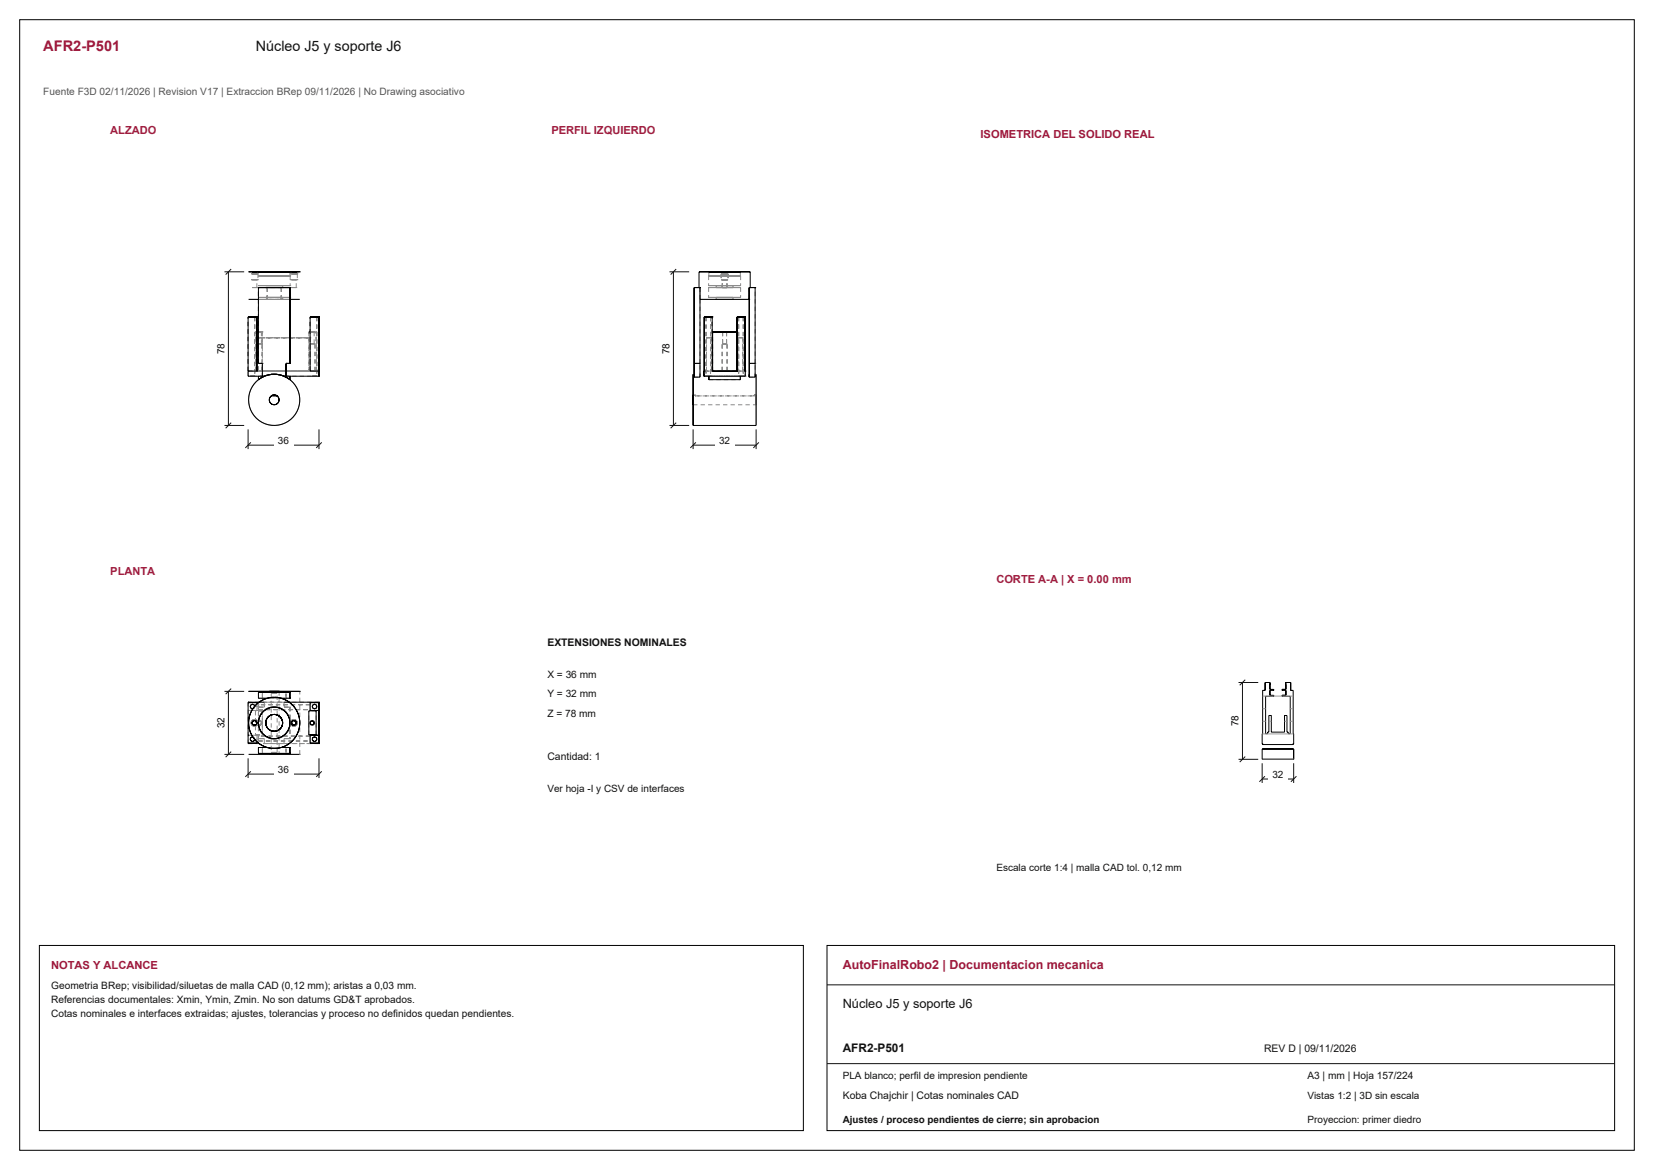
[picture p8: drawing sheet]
<svg xmlns="http://www.w3.org/2000/svg" width="420mm" height="297mm" viewBox="0 0 420 297" stroke-linecap="round" stroke-linejoin="round" font-family="sans-serif">
<defs><g id="words">
<text font-size="3.7" fill="#981b39" x="11" y="13">AFR2-P501</text>
<text font-size="3.6" fill="#111" x="65" y="13">Núcleo J5 y soporte J6</text>
<text font-size="3.2" fill="#981b39" x="214" y="246">AutoFinalRobo2 | Documentacion mecanica</text>
<text font-size="3.2" fill="#111" x="214" y="256">Núcleo J5 y soporte J6</text>
<text font-size="3" fill="#111" x="214" y="267">AFR2-P501</text>
<g font-size="2.8" fill="#a91843">
<text x="28" y="34">ALZADO</text>
<text x="140" y="34">PERFIL IZQUIERDO</text>
<text x="28" y="146">PLANTA</text>
<text x="253" y="148">CORTE A-A | X = 0.00 mm</text>
</g>
<g font-size="2.8" fill="#981b39">
<text x="249" y="35">ISOMETRICA DEL SOLIDO REAL</text>
<text x="13" y="246">NOTAS Y ALCANCE</text>
</g>
<text font-size="2.6" fill="#555" x="11" y="24">Fuente F3D 02/11/2026 | Revision V17 | Extraccion BRep 09/11/2026 | No Drawing asociativo</text>
<g font-size="2.6" fill="#111">
<text x="139" y="164">EXTENSIONES NOMINALES</text>
<text x="139" y="172">X = 36 mm</text>
<text x="139" y="177">Y = 32 mm</text>
<text x="139" y="182">Z = 78 mm</text>
<text x="139" y="193">Cantidad: 1</text>
<text x="13" y="251">Geometria BRep; visibilidad/siluetas de malla CAD (0,12 mm); aristas a 0,03 mm.</text>
<text x="13" y="254.6">Referencias documentales: Xmin, Ymin, Zmin. No son datums GD&amp;T aprobados.</text>
<text x="13" y="258.2">Cotas nominales e interfaces extraidas; ajustes, tolerancias y proceso no definidos quedan pendientes.</text>
<text x="321" y="267">REV D | 09/11/2026</text>
<text x="332" y="274">A3 | mm | Hoja 157/224</text>
<text x="214" y="279">Koba Chajchir | Cotas nominales CAD</text>
</g>
<g font-size="2.5">
<text x="57" y="89.9" transform="rotate(-90 57 89.9)">78</text>
<text x="170" y="89.9" transform="rotate(-90 170 89.9)">78</text>
<text x="57" y="184.9" transform="rotate(-90 57 184.9)">32</text>
<text x="314.5" y="184.4" transform="rotate(-90 314.5 184.4)">78</text>
</g>
<g font-size="2.5" fill="#111">
<text x="70.6" y="112.8">36</text>
<text x="182.6" y="112.8">32</text>
<text x="70.6" y="196.3">36</text>
<text x="323.1" y="197.6">32</text>
<text x="139" y="201">Ver hoja -I y CSV de interfaces</text>
<text x="253" y="221">Escala corte 1:4 | malla CAD tol. 0,12 mm</text>
<text x="214" y="274">PLA blanco; perfil de impresion pendiente</text>
<text x="332" y="279">Vistas 1:2 | 3D sin escala</text>
<text x="214" y="285">Ajustes / proceso pendientes de cierre; sin aprobacion</text>
<text x="332" y="285">Proyeccion: primer diedro</text>
</g>
</g></defs>
<g fill="none" stroke="#000" stroke-width=".25">
<path d="M5 5h410v287h-410zM63.1 69h13M63.2 76h2.4M65.2 69h.1M65.6 73h.1M65.6 73h8M65.6 73v19.3h1v3.4M73.6 69h.1M73.6 73h.1M73.6 73v19.3M73.6 76h2.5M75.2 69h.1"/>
<path d="M76.1 69h.1M63 80.4h.1M63 94.2h.1M63 80.4h2.2M63 94.2h2.2M63 80.4v15.1h4.1M65.2 94.2h.1M65.2 80.4h.1M65.2 80.4v13.8M65.4 84.2h.2M65.6 95.5v.9M65.8 96.2l-.1 .1"/>
<path d="M65.9 96.2h-.1M65.9 96.2h.1M66.1 96.1l-.2 .1M66.1 96v.1M66.3 95.9l-.1 .1M66.3 95.9h.1M66.5 95.8l-.7 .5M66.5 95.8l-.2 .1M66.6 95.8h-.1M66.7 95.7h-.1M66.8 95.6l-.1 .1M66.9 95.6h-.1"/>
<path d="M67.1 95.5l-.2 .1M67.2 95.5h-.1M67.3 95.4l-.8 .4M67.3 95.4l-.1 .1M67.5 95.4h-.2M67.5 95.4h.1M67.7 95.3l-.2 .1M67.8 95.3h-.1M67.9 95.2l-.1 .1M68.1 95.2h-.2M68.1 95.2l-.8 .2M68.2 95.2h-.1"/>
<path d="M68.3 95.1l-.1 .1M68.7 95.1h-.4M68.8 95.1h-.1M69 95l-.9 .2M69 95l-.2 .1M69.2 95h-.2M69.3 95h-.1M69.8 95h-.8M69.8 95l.9 .1M69.9 95h-.6M69.9 95l.8 .1M70.7 95.1h.1"/>
<path d="M70.7 95.1l.9 .2M70.8 95.1h.1M70.8 95.1l.4 .1M71.2 95.2h.1M71.3 95.2l.2 .1M71.5 95.3h.1M71.6 95.3l.8 .3M71.6 95.3h.1M71.6 95.3l.3 .1M71.9 95.4h.1M72 95.4l.1 .1M72.1 95.5h.1"/>
<path d="M72.1 95.5h8.9M72.2 95.5l.1 .1M72.3 95.6h.1M72.4 95.6a6.5 6.5 0 0 1 2.6 9.6 6.5 6.5 0 0 1-9.9 1 6.5 6.5 0 0 1 .7-9.9M72.4 95.6l.1 .1M72.5 95.7h.1M72.7 95.8h.1M72.8 95.8l.1 .1M72.9 95.9h.1M72.9 95.9l.2 .1M73.1 96h.1M73.2 96v.1"/>
<path d="M73.2 96.1h.1M73.3 96.1h.1M73.3 96.1l.1 .1M73.4 96.2h.1M73.5 96.2v.1M73.5 96.3h.1M73.6 96.4h.1M73.6 92.3h.1M73.6 95.5v.9M73.6 92.3h-1l-.1 3.4M78.4 84.2h.1M78.7 80.4h.1"/>
<path d="M78.7 80.4h2.3M78.7 80.4v13.8h2.3M81 80.4h.1M81 94.2h.1M81 95.5h.1M81 80.4v15.1M68.9 100.5l.6-.2 .9 .2z"/>
<circle cx="69.6" cy="101.5" r="1.25"/>
</g>
<g fill="none" stroke="#8c8c8c" stroke-width=".25" stroke-dasharray="1.1 .8" stroke-linecap="butt">
<path d="M63.1 76h.1M63.2 76h-.1M63.3 76h-.1M63.6 76h-.3M63.8 69.5h.2M63.8 71h.2M64 76h-.4M64 69.5h.2M64 69.5h-.2M64 71h.2M64 71h-.2M64 73h.1"/>
<path d="M64 69.5h.1M64 71h.1M64.1 73h.1M64.1 73h-.1M64.1 69.5h.1M64.1 69.5h-.1M64.1 71h.1M64.1 71h-.1M64.2 73h.2M64.2 73h-.1M64.2 69.5h.2M64.2 69.5h-.1"/>
<path d="M64.2 71h.2M64.2 71h-.1M64.2 69.5h.3M64.2 69.5h-.2M64.2 71h.3M64.2 71h-.2M64.4 76h-.4M64.4 73h.3M64.4 73h-.2M64.4 69.5h.3M64.4 69.5h-.2M64.4 71h.3"/>
<path d="M64.4 71h-.2M64.5 69.5h.4M64.5 69.5h-.3M64.5 71h.4M64.5 71h-.3M64.7 73h.2M64.7 73h-.3M64.7 69.5h.2M64.7 69.5h-.3M64.7 71h.2M64.7 71h-.3M64.9 69.5h.3"/>
<path d="M64.9 69.5h-.4M64.9 71h.3M64.9 71h-.4M64.9 73h.2M64.9 73h-.2M64.9 69.5h.2M64.9 69.5h-.2M64.9 71h.2M64.9 71h-.2M65 76h-.6M65.1 73h.1M65.1 73h-.2"/>
<path d="M65.1 69.5h.1M65.1 69.5h-.2M65.1 71h.1M65.1 71h-.2M65.2 69.5h.2M65.2 69.5h-.3M65.2 71h.2M65.2 71h-.3M65.2 73h-.1M65.2 69.5h-.1M65.2 71h-.1M65.2 69.5v-.5"/>
<path d="M65.2 73v-2M65.4 69.5h.1M65.4 69.5h-.2M65.4 71h.1M65.4 71h-.2M65.5 69.5h-.1M65.5 71h-.1M65.5 69.5v1.5M65.6 76h-.6M65.6 76h.7M65.6 73h.2M65.6 75.5h.2"/>
<path d="M65.6 70h.2M65.6 72.5h.2M65.6 70h.1M65.6 73h2.2M65.7 70h.2M65.7 70h-.1M65.8 73h.3M65.8 73h-.2M65.8 75.5h.3M65.8 75.5h-.2M65.8 70h.3M65.8 70h-.2"/>
<path d="M65.8 72.5h.3M65.8 72.5h-.2M65.9 70h.2M65.9 70h-.2M66.1 73h.4M66.1 73h-.3M66.1 75.5h.4M66.1 75.5h-.3M66.1 70h.4M66.1 70h-.3M66.1 72.5h.4M66.1 72.5h-.3"/>
<path d="M66.1 70h-.2M66.3 76h-.7M66.3 76h.7M66.5 73h.4M66.5 73h-.4M66.5 75.5h.4M66.5 75.5h-.4M66.5 70h.4M66.5 70h-.4M66.5 72.5h.4M66.5 72.5h-.4M66.5 70h.5"/>
<path d="M66.9 73h.6M66.9 73h-.4M66.9 75.5h.6M66.9 75.5h-.4M66.9 70h.6M66.9 70h-.4M66.9 72.5h.6M66.9 72.5h-.4M67 70h.5M67 70h-.5M67 76h-.7M67 76h.8"/>
<path d="M67.5 73h.6M67.5 73h-.6M67.5 75.5h.6M67.5 75.5h-.6M67.5 70h.6M67.5 70h-.6M67.5 72.5h.6M67.5 72.5h-.6M67.5 70h-.5M67.5 72.5h.2M67.5 73h.2M67.5 75.5h.2"/>
<path d="M67.5 76h.2M67.7 72.5h.3M67.7 72.5h-.2M67.7 73h.3M67.7 73h-.2M67.7 75.5h.3M67.7 75.5h-.2M67.7 76h.3M67.7 76h-.2M67.8 76h3.6M67.8 76h-.8M67.8 73v3"/>
<path d="M67.8 76v-3M68 72.5h.3M68 72.5h-.3M68 73h.3M68 73h-.3M68 75.5h.3M68 75.5h-.3M68 76h.3M68 76h-.3M68.1 73h.7M68.1 73h-.6M68.1 75.5h.7"/>
<path d="M68.1 75.5h-.6M68.1 70h.7M68.1 70h-.6M68.1 72.5h.7M68.1 72.5h-.6M68.3 72.5h.5M68.3 72.5h-.3M68.3 73h.5M68.3 73h-.3M68.3 75.5h.5M68.3 75.5h-.3M68.3 76h.5"/>
<path d="M68.3 76h-.3M68.5 73h-.7M68.8 73h.7M68.8 73h-.7M68.8 75.5h.7M68.8 75.5h-.7M68.8 70h.7M68.8 70h-.7M68.8 72.5h.7M68.8 72.5h-.7M68.8 72.5h.5M68.8 72.5h-.5"/>
<path d="M68.8 73h.5M68.8 73h-.5M68.8 75.5h.5M68.8 75.5h-.5M68.8 76h.5M68.8 76h-.5M69.3 72.5h.5M69.3 72.5h-.5M69.3 73h.5M69.3 73h-.5M69.3 75.5h.5M69.3 75.5h-.5"/>
<path d="M69.3 76h.5M69.3 76h-.5M69.3 73h-.8M69.5 73h.6M69.5 73h-.7M69.5 75.5h.6M69.5 75.5h-.7M69.5 70h.6M69.5 70h-.7M69.5 72.5h.6M69.5 72.5h-.7M69.8 72.5h.4"/>
<path d="M69.8 72.5h-.5M69.8 73h.4M69.8 73h-.5M69.8 75.5h.4M69.8 75.5h-.5M69.8 76h.4M69.8 76h-.5M70 73h-.7M70.1 70h.7M70.1 70h-.6M70.1 73h.7M70.1 73h-.6"/>
<path d="M70.1 75.5h.7M70.1 75.5h-.6M70.1 72.5h.7M70.1 72.5h-.6M70.2 72.5h.5M70.2 72.5h-.4M70.2 73h.5M70.2 73h-.4M70.2 75.5h.5M70.2 75.5h-.4M70.2 76h.5M70.2 76h-.4"/>
<path d="M70.7 72.5h.4M70.7 72.5h-.5M70.7 73h.4M70.7 73h-.5M70.7 75.5h.4M70.7 75.5h-.5M70.7 76h.4M70.7 76h-.5M70.7 73h-.7M70.8 70h.6M70.8 70h-.7M70.8 73h.7"/>
<path d="M70.8 73h-.7M70.8 75.5h.7M70.8 75.5h-.7M70.8 70h.7M70.8 72.5h.7M70.8 72.5h-.7M71.1 72.5h.3M71.1 72.5h-.4M71.1 73h.3M71.1 73h-.4M71.1 75.5h.3M71.1 75.5h-.4"/>
<path d="M71.1 76h.3M71.1 76h-.4M71.4 76h-3.6M71.4 76h.8M71.4 76v-3M71.4 73h2.2M71.4 73v3M71.4 73h-.7M71.4 72.5h.2M71.4 72.5h-.3M71.4 73h.2M71.4 73h-.3"/>
<path d="M71.4 75.5h.2M71.4 75.5h-.3M71.4 76h.2M71.4 76h-.3M71.4 70h.6M71.4 70h-.6M71.5 73h.5M71.5 73h-.7M71.5 75.5h.5M71.5 75.5h-.7M71.5 70h.5M71.5 70h-.7"/>
<path d="M71.5 72.5h.5M71.5 72.5h-.7M71.6 72.5h.2M71.6 72.5h-.2M71.6 73h.2M71.6 73h-.2M71.6 75.5h.2M71.6 75.5h-.2M71.6 76h.2M71.6 76h-.2M71.8 72.5h-.2M71.8 73h-.2"/>
<path d="M71.8 75.5h-.2M71.8 76h-.2M71.8 75.5v.5M71.8 72.5v.5M72 70h.5M72 70h-.6M72 73h.6M72 73h-.5M72 75.5h.6M72 75.5h-.5M72 70h.6M72 70h-.5"/>
<path d="M72 72.5h.6M72 72.5h-.5M72.2 76h.7M72.2 76h-.8M72.5 70h.4M72.5 70h-.5M72.6 73h.4M72.6 73h-.6M72.6 75.5h.4M72.6 75.5h-.6M72.6 70h.4M72.6 70h-.6"/>
<path d="M72.6 72.5h.4M72.6 72.5h-.6M72.9 70h.4M72.9 70h-.4M72.9 76h.7M72.9 76h-.7M73 73h.3M73 73h-.4M73 75.5h.3M73 75.5h-.4M73 70h.3M73 70h-.4"/>
<path d="M73 72.5h.3M73 72.5h-.4M73.3 70h.2M73.3 70h-.4M73.3 73h.3M73.3 73h-.3M73.3 75.5h.3M73.3 75.5h-.3M73.3 70h.3M73.3 70h-.3M73.3 72.5h.3M73.3 72.5h-.3"/>
<path d="M73.5 70h.1M73.5 70h-.2M73.6 73h.1M73.6 73h-.3M73.6 75.5h.1M73.6 75.5h-.3M73.6 70h.1M73.6 70h-.3M73.6 72.5h.1M73.6 72.5h-.3M73.6 70h-.1M73.6 73h-8"/>
<path d="M73.6 69v1M73.6 76h-.7M73.7 73h-.1M73.7 75.5h-.1M73.7 70h-.1M73.7 72.5h-.1M73.7 70v2.5M73.7 73v2.5M73.7 69.5h.1M73.7 71h.1M73.8 69.5h.2M73.8 69.5h-.1"/>
<path d="M73.8 71h.2M73.8 71h-.1M74 69.5h.2M74 69.5h-.2M74 71h.2M74 71h-.2M74 73h.1M74 69.5h.1M74 71h.1M74.1 73h.1M74.1 73h-.1M74.1 69.5h.1"/>
<path d="M74.1 69.5h-.1M74.1 71h.1M74.1 71h-.1M74.2 73h.2M74.2 73h-.1M74.2 69.5h.2M74.2 69.5h-.1M74.2 71h.2M74.2 71h-.1M74.2 69.5h.3M74.2 69.5h-.2M74.2 71h.3"/>
<path d="M74.2 71h-.2M74.3 76h-.7M74.4 73h.3M74.4 73h-.2M74.4 69.5h.3M74.4 69.5h-.2M74.4 71h.3M74.4 71h-.2M74.5 69.5h.4M74.5 69.5h-.3M74.5 71h.4M74.5 71h-.3"/>
<path d="M74.7 73h.2M74.7 73h-.3M74.7 69.5h.2M74.7 69.5h-.3M74.7 71h.2M74.7 71h-.3M74.8 76h-.5M74.9 69.5h.3M74.9 69.5h-.4M74.9 71h.3M74.9 71h-.4M74.9 73h.2"/>
<path d="M74.9 73h-.2M74.9 69.5h.2M74.9 69.5h-.2M74.9 71h.2M74.9 71h-.2M75.1 73h.1M75.1 73h-.2M75.1 69.5h.1M75.1 69.5h-.2M75.1 71h.1M75.1 71h-.2M75.2 69.5h.2"/>
<path d="M75.2 69.5h-.3M75.2 71h.2M75.2 71h-.3M75.2 73h-.1M75.2 69.5h-.1M75.2 71h-.1M75.2 69.5v-.5M75.2 73v-2M75.3 76h-.5M75.4 69.5h.1M75.4 69.5h-.2M75.4 71h.1"/>
<path d="M75.4 71h-.2M75.5 69.5h-.1M75.5 71h-.1M75.5 69.5v1.5M75.6 76h-.3M75.9 76h-.3M76.1 76h-.2M63 94.2h2.2M63 94.2v-13.8M63 94.2h18M63 95.5v-1.3M63.4 99.8l.2-.8"/>
<path d="M63.5 95.5h.1M63.6 95.5h.2M63.6 95.5h-.1M63.6 99l.4-.8M63.8 95.5h.2M63.8 95.5h-.2M64 95.5h.3M64 95.5h-.2M64 98.2l.5-.7M64.3 95.5h.2M64.3 95.5h-.3M64.5 95.5h.1"/>
<path d="M64.5 95.5h-.2M64.5 97.5l.6-.7M64.6 95.5h.1M64.6 95.5h-.1M64.7 95.5h-.1M64.7 80.4v15.1M64.9 94.2h1.7M64.9 84.2h1.7M64.9 94.2v-10M65.1 96.8l.7-.5M65.2 94.2v-13.8M65.2 94.2h-2.2"/>
<path d="M65.2 94.2h.1M65.2 87.3h.1M65.3 94.2h.2M65.3 94.2h-.1M65.3 87.3h.2M65.3 87.3h-.1M65.4 87.3h.2M65.5 94.2h.2M65.5 94.2h-.2M65.5 87.3h.2M65.5 87.3h-.2M65.6 84.2h.2"/>
<path d="M65.6 87.3h.2M65.6 87.3h-.2M65.6 85.7h13.1M65.6 94.2v-8.5M65.6 95.5h1.5M65.6 94.2h13.1M65.6 96.4l.7-.5M65.6 92.3v-19.3M65.6 92.3h1M65.6 96.4v-.9M65.7 94.2h.2M65.7 94.2h-.2"/>
<path d="M65.7 87.3h.2M65.7 87.3h-.2M65.7 96.3l.1-.1M65.8 96.3l.7-.5M65.8 96.2h.1M65.8 84.2h.3M65.8 84.2h-.2M65.8 87.3h.3M65.8 87.3h-.2M65.9 96.2l.1-.1M65.9 94.2h.3M65.9 94.2h-.2"/>
<path d="M65.9 87.3h.3M65.9 87.3h-.2M66 96.1h.1M66.1 84.2h.1M66.1 84.2h-.3M66.1 87.3h.1M66.1 87.3h-.3M66.1 96h.1M66.1 96v.1M66.2 96l.1-.1M66.2 94.2h.2M66.2 94.2h-.3"/>
<path d="M66.2 87.3h.2M66.2 87.3h-.3M66.2 84.2h.2M66.2 84.2h-.1M66.2 87.3h-.1M66.3 95.9l-.7 .5M66.3 95.9l.8-.4M66.4 84.2h-.2M66.4 87.3h-.2M66.4 84.2v3.1M66.4 95.9v-.1M66.4 95.9h-.1"/>
<path d="M66.4 94.2h.1M66.4 94.2h-.2M66.4 87.3h.1M66.5 95.8h-.1M66.5 94.2h-.1M66.5 87.3h-.1M66.5 94.2v-6.9M66.5 95.8l.8-.4M66.6 95.8h-.1M66.6 94.2h-1.7M66.6 94.2v-10M66.6 84.2v10"/>
<path d="M66.6 84.2h-1.7M66.6 95.7l.7-.3M66.6 95.7v-3.4M66.6 92.3h-1M66.7 95.7h-.1M66.8 95.7v-.1M66.8 95.7h-.1M66.8 95.6h.1M66.9 95.6h-.1M66.9 95.6l.1-.1M67 95.6v-.1M67 95.6h-.1"/>
<path d="M67.1 95.5h-.1M67.1 95.5h-4.1M67.1 95.5h-1.5M67.1 95.5l.8-.3M67.1 95.5l-.8 .4M67.1 95.5h.1M67.2 95.5h-.1M67.2 95.5l.1-.1M67.3 95.4l.8-.2M67.3 95.4l-.1 .1M67.3 95.4l-.7 .3M67.3 95.4h.1"/>
<path d="M67.4 95.4h.1M67.4 95.4h-.1M67.5 95.4h-.1M67.5 95.4v-.1M67.5 95.4l.1-.1M67.6 95.3h-.1M67.6 95.3h.1M67.7 95.3h-.1M67.7 95.3h.1M67.8 95.3l.1-.1M67.9 95.2h.1M67.9 95.2l.9-.1"/>
<path d="M67.9 95.2l-.8 .3M68 95.2h.1M68.1 95.2h-.1M68.1 95.2l.7-.2M68.1 95.2l-.8 .2M68.1 95.2h.1M68.1 95.2l.9-.2M68.2 95.2h-.1M68.2 95.2l.1-.1M68.3 95.1l-.1 .1M68.3 95.1h.1M68.4 95.1h-.1"/>
<path d="M68.4 95.1h.1M68.5 95.1h.1M68.5 95.1h-.1M68.6 95.1h-.1M68.6 95.1h.1M68.7 95.1h-.1M68.7 95.1h.1M68.8 95.1l.8-.1M68.8 95.1l-.9 .1M68.8 95.1h-.1M68.8 95.1v-.1M68.8 95h.1"/>
<path d="M68.8 95v.1M68.8 95h.8M68.8 95l-.7 .2M68.9 95h-.1M68.9 95h.1M69 95h.8M69 95h.1M69.1 95h-.1M69.1 95h.1M69.2 95h-.1M69.2 95h.1M69.3 95h-.1"/>
<path d="M69.3 95h.1M69.4 95h.1M69.4 95h-.1M69.5 95h-.1M69.5 95h.1M69.6 95h-.1M69.6 95l.9 .1M69.6 95l-.8 .1M69.6 95h.8M69.6 95h-.8M69.6 95h.1M69.7 95h-.1"/>
<path d="M69.7 95h.1M69.8 95h-.1M69.8 95l.9 .1M69.9 95h-.1M69.9 95h.1M70 95h-.1M70 95h.1M70.1 95h-.1M70.1 95h.1M70.2 95h-.1M70.2 95h.1M70.3 95h.1"/>
<path d="M70.3 95h-.1M70.4 95h-.1M70.4 95l.8 .2M70.4 95h-.8M70.4 95l.1 .1M70.5 95.1l-.1-.1M70.5 95.1l.8 .1M70.5 95.1l-.9-.1M70.5 95.1h.1M70.6 95.1h-.1M70.6 95.1h.1M70.7 95.1h-.1"/>
<path d="M70.7 95.1l.9 .2M70.8 95.1h-.1M70.9 95.1h-.1M70.9 95.1h.1M71 95.1v.1M71 95.1h-.1M71 95.2v-.1M71 95.2h.1M71.1 95.2h-.1M71.1 95.2h.1M71.2 95.2l.7 .2M71.2 95.2l-.8-.2"/>
<path d="M71.2 95.2h.1M71.2 95.2h-.1M71.3 95.2h-.1M71.3 95.2h.1M71.3 95.2l.8 .3M71.3 95.2l-.8-.1M71.4 95.2h-.1M71.4 95.3h.1M71.4 95.3v-.1M71.5 95.3l-.1-.1M71.5 95.3h.1M71.6 95.3l.8 .3"/>
<path d="M71.6 95.3h-.1M71.6 95.3h.1M71.7 95.3h-.1M71.7 95.4h.1M71.7 95.4v-.1M71.8 95.4l-.1-.1M71.8 95.4h.1M71.9 95.4h-.1M71.9 95.4l.7 .3M71.9 95.4l-.7-.2M72 95.4v.1M72 95.4h-.1"/>
<path d="M72 95.5l-.1-.1M72.1 95.5h-.1M72.1 95.5h1.5M72.1 95.5l-.8-.3M72.1 95.5l.8 .4M72.2 95.5h-.1M72.3 95.6l-.1-.1M72.4 95.6l.7 .4M72.4 95.6h-.1M72.5 95.7l-.1-.1M72.5 95.7h.1M72.6 95.7h-.1"/>
<path d="M72.6 95.7l-.7-.3M72.6 95.7v-3.4M72.6 92.3h1M72.8 95.8h-.1M72.9 95.9l-.1-.1M72.9 95.9l.7 .5M72.9 95.9l-.8-.4M73 95.9h-.1M73.1 96l-.1-.1M73.1 96l.7 .5M73.2 96v.1M73.2 96h-.1"/>
<path d="M73.3 96.1h-.1M73.4 96.2l-.1-.1M73.4 96.2h.1M73.5 96.3v-.1M73.6 95.5h-1.5M73.6 96.4l-.7-.5M73.6 92.3h-1M73.8 96.5l.6 .6M74.4 97.1l.6 .7M75 97.8l.4 .8M75.4 98.6l.4 .8M75.8 99.4l.2 .8"/>
<path d="M78.4 94.2h1.9M78.4 94.2v-10M78.4 84.2v10M78.4 84.2h1.9M78.7 94.2h.2M78.7 87.3h.2M78.7 94.2v-13.8M78.7 94.2h2.3M78.7 85.7v8.5M78.7 94.2v-8.5M78.7 85.7h-13.1M78.7 94.2h-13.1"/>
<path d="M78.8 84.2h.2M78.8 87.3h.2M78.9 94.2h.2M78.9 94.2h-.2M78.9 87.3h.2M78.9 87.3h-.2M79 84.2h.2M79 84.2h-.2M79 87.3h.2M79 87.3h-.2M79.1 94.2h.2M79.1 94.2h-.2"/>
<path d="M79.1 87.3h.2M79.1 87.3h-.2M79.2 84.2h.3M79.2 84.2h-.2M79.2 87.3h.3M79.2 87.3h-.2M79.3 95.5h.1M79.3 94.2h.3M79.3 94.2h-.2M79.3 87.3h.3M79.3 87.3h-.2M79.4 95.5h.1"/>
<path d="M79.4 95.5h-.1M79.5 84.2h.1M79.5 84.2h-.3M79.5 87.3h.1M79.5 87.3h-.3M79.5 95.5h.2M79.5 95.5h-.1M79.6 94.2h.2M79.6 94.2h-.3M79.6 87.3h.2M79.6 87.3h-.3M79.6 84.2h.2"/>
<path d="M79.6 84.2h-.1M79.6 87.3h-.1M79.7 95.5h.3M79.7 95.5h-.2M79.8 84.2h-.2M79.8 87.3h-.2M79.8 84.2v3.1M79.8 94.2h.1M79.8 94.2h-.2M79.8 87.3h.1M79.9 94.2h-.1M79.9 87.3h-.1"/>
<path d="M79.9 94.2v-6.9M80 95.5h.2M80 95.5h-.3M80.2 95.5h.2M80.2 95.5h-.2M80.3 94.2h-1.9M80.3 94.2v-10M80.3 84.2h-1.9M80.4 95.5h-.2M80.4 80.4v15.1M81 94.2h-2.3M81 94.2h-18"/>
<path d="M81 95.5h-8.9M63.1 101.5l.1-.9M63.2 100.6l.2-.8M63.2 102.4l-.1-.9M63.4 103.2l-.2-.8M63.6 104l-.2-.8M64 104.8l-.4-.8M64.5 105.5l-.5-.7M65.1 106.2l-.6-.7M65.8 106.7l-.7-.5M66.5 107.2l-.7-.5M67.3 107.6l-.8-.4"/>
<path d="M68.1 107.8l-.8-.2M68.9 100.5l.1-.1M69 108l-.9-.2M69 100.4h.1M69.1 100.4v-.1M69.1 100.3h.1M69.2 100.3l-.3 .2M69.2 100.3l-.4 .2M69.2 100.3h.1M69.3 100.3h.1M69.4 100.3h.1M69.5 100.3h-.3"/>
<path d="M69.5 100.3h.1M69.7 100.3h-.1M69.8 100.3h-.1M69.8 100.3h-.3M69.8 108h-.8M69.9 100.3h-.1M69.9 100.3h-.4M70 100.3h-.1M70.1 100.3h-.1M70.1 100.3h-.3M70.1 100.4v-.1M70.2 100.4h-.1"/>
<path d="M70.2 100.4h.1M70.3 100.4l-.4-.1M70.3 100.5v-.1M70.4 100.5h-.1M70.4 100.5h-1.5M70.4 100.5l-.3-.2M70.7 107.9l-.9 .1M71.6 107.7l-.9 .2M72.4 107.4l-.8 .3M73.1 107l-.7 .4M73.8 106.5l-.7 .5M74.4 105.9l-.6 .6"/>
<path d="M75 105.2l-.6 .7M75.4 104.4l-.4 .8M75.8 103.6l-.4 .8M76 100.2l.1 .9M76 102.8l-.2 .8M76.1 101.1v.8M76.1 101.9l-.1 .9"/>
</g>
<path d="M63 109v5M63 113h18M63.7 112.3l-1.4 1.4M81 109v5M81.7 112.3l-1.4 1.4" fill="none" stroke="#111" stroke-width=".25"/>
<path d="M69.6 110.9h4.8v3h-4.8z" fill-rule="evenodd" fill="#fff"/>
<path d="M57 69h5M58 69v39M58.7 68.3l-1.4 1.4M57 108h5M58.7 107.3l-1.4 1.4" fill="none" stroke="#111" stroke-width=".25"/>
<path d="M54.2 86.4h3.2v4.2h-3.2z" fill-rule="evenodd" fill="#fff"/>
<g fill="none" stroke="#8c8c8c" stroke-width=".25" stroke-dasharray="1.1 .8" stroke-linecap="butt">
<path d="M177.6 73h-.1M177.8 76v-3M177.8 73v3M177.8 73h-.2M178 76h-.2M178.4 76h-.4M178.9 76h-.5M179.4 76h-.5M179.9 70v2.5M179.9 73v2.5M179.9 73h.1M179.9 75.5h.1"/>
<path d="M179.9 70h.1M179.9 72.5h.1M180 73h.1M180 75.5h-.1M180 70h-.1M180 72.5h-.1M180 69v1M180 70h.1M180 73h-.1M180 75.5h.2M180 70h.2M180 72.5h.2"/>
<path d="M180.1 76h-.7M180.1 70h.2M180.1 73h.3M180.1 75.5h-.1M180.1 70h-.1M180.1 72.5h-.1M180.2 70h-.2M180.2 73h-.2M180.2 75.5h.3M180.2 70h.3M180.2 72.5h.3M180.3 70h.3"/>
<path d="M180.4 73h.3M180.4 75.5h-.3M180.4 70h-.3M180.4 72.5h-.3M180.4 70h-.2M180.5 73h-.3M180.5 75.5h.5M180.5 70h.5M180.5 72.5h.5M180.6 70h.4M180.7 73h.5M180.7 75.5h-.3"/>
<path d="M180.7 70h-.3M180.7 72.5h-.3M180.8 70h-.4M180.8 76h-.7M181 73h-.5M181 75.5h.4M181 70h.4M181 72.5h.4M181 70h.5M181.2 73h.5M181.2 75.5h-.5M181.2 70h-.5"/>
<path d="M181.2 72.5h-.5M181.2 70h-.4M181.4 73h-.4M181.4 75.5h.6M181.4 70h.6M181.4 72.5h.6M181.5 70h.5M181.5 76h-.7M181.7 73h.6M181.7 75.5h-.5M181.7 70h-.5M181.7 72.5h-.5"/>
<path d="M181.8 70h-.6M181.8 75.5v.5M181.8 72.5v.5M181.9 73h.1M181.9 75.5h.1M181.9 72.5h.2M181.9 76h.2M182 73h-.6M182 75.5h.6M182 70h.6M182 72.5h.6M182 72.5h-.1"/>
<path d="M182 73h.3M182 75.5h.3M182 76h-.1M182 70h.7M182.1 72.5h.3M182.1 73h-.2M182.1 75.5h-.2M182.1 76h.3M182.3 72.5h-.3M182.3 73h.3M182.3 75.5h.3M182.3 76h-.3"/>
<path d="M182.3 73h.7M182.3 75.5h-.6M182.3 70h-.6M182.3 72.5h-.6M182.3 76h-.8M182.4 70h-.6M182.4 72.5h.4M182.4 73h-.3M182.4 75.5h-.3M182.4 76h.4M182.6 72.5h-.3M182.6 73h.4"/>
<path d="M182.6 75.5h.4M182.6 76h-.3M182.6 73h-.6M182.6 75.5h.7M182.6 70h.7M182.6 72.5h.7M182.7 70h.6M182.8 72.5h.5M182.8 73h-.4M182.8 75.5h-.4M182.8 76h.5M183 73h.7"/>
<path d="M183 75.5h-.7M183 70h-.7M183 72.5h-.7M183 70h-.6M183 72.5h-.4M183 73h.5M183 75.5h.5M183 76h-.4M183.1 69.5v1.5M183.1 69.5h.1M183.1 71h.1M183.2 69.5h-.1"/>
<path d="M183.2 71h-.1M183.2 76h-.9M183.2 69.5h.2M183.2 71h.2M183.3 72.5h.5M183.3 73h-.5M183.3 75.5h-.5M183.3 76h.5M183.3 69.5h-.1M183.3 71h-.1M183.3 73h-.7M183.3 75.5h.7"/>
<path d="M183.3 70h.7M183.3 72.5h.7M183.4 69.5v-.5M183.4 73v-2M183.4 69.5h.1M183.4 69.5h.3M183.4 71h.3M183.4 73h.2M183.4 71h.2M183.5 73h-.1M183.5 69.5h.1M183.5 71h-.1"/>
<path d="M183.5 72.5h-.5M183.5 73h.5M183.5 75.5h.5M183.5 76h-.5M183.5 69.5h-.2M183.5 71h-.2M183.6 73h.2M183.6 69.5h-.2M183.6 71h.2M183.6 73h-.1M183.6 69.5h.3M183.6 71h-.1"/>
<path d="M183.7 73h.6M183.7 75.5h-.7M183.7 70h-.7M183.7 72.5h-.7M183.7 69.5h.3M183.7 71h.3M183.8 72.5h.4M183.8 73h-.5M183.8 75.5h-.5M183.8 76h.4M183.8 73h.2M183.8 69.5h-.2"/>
<path d="M183.8 71h.2M183.8 69.5h-.3M183.8 71h-.3M183.9 73h-.3M183.9 69.5h.2M183.9 71h-.3M184 70h.7M184 72.5h-.5M184 73h.5M184 73h.2M184 73h-.7M184 75.5h.7"/>
<path d="M184 75.5h.5M184 76h-.5M184 76h-.8M184 69.5h.3M184 71h.3M184 69.5h-.2M184 71h.2M184 72.5h.7M184.1 73h-.2M184.1 69.5h.3M184.1 71h-.2M184.2 69.5h-.4"/>
<path d="M184.2 71h-.4M184.2 73h.2M184.2 69.5h-.2M184.2 71h.2M184.2 72.5h.5M184.2 73h-.4M184.2 75.5h-.4M184.2 76h.5M184.3 69.5h.3M184.3 71h.3M184.3 70h-.6M184.3 73h.7"/>
<path d="M184.3 75.5h-.6M184.3 72.5h-.6M184.4 73h-.3M184.4 69.5h.1M184.4 71h-.3M184.4 73h.2M184.4 69.5h-.2M184.4 71h.2M184.5 69.5h-.3M184.5 71h-.3M184.5 72.5h-.5M184.5 73h.5"/>
<path d="M184.5 75.5h.5M184.5 76h-.5M184.5 73h-.1M184.5 69.5h.1M184.5 71h-.1M184.6 69.5h-.2M184.6 69.5h.2M184.6 71h.2M184.6 73h-.1M184.6 71h-.1M184.6 69.5v-.5M184.6 73v-2"/>
<path d="M184.7 70h.6M184.7 73h-.7M184.7 75.5h.7M184.7 70h.7M184.7 72.5h.7M184.7 69.5h-.2M184.7 71h-.2M184.7 72.5h.5M184.7 73h-.5M184.7 75.5h-.5M184.7 76h.5M184.8 69.5h.1"/>
<path d="M184.8 71h.1M184.8 76h-.8M184.8 69.5h-.1M184.8 71h-.1M184.9 69.5h-.1M184.9 71h-.1M184.9 69.5v1.5M185 72.5h-.5M185 73h.4M185 75.5h.4M185 76h-.5M185 70h-.7"/>
<path d="M185 73h.7M185 75.5h-.7M185 72.5h-.7M185.2 72.5h.4M185.2 73h-.5M185.2 75.5h-.5M185.2 76h.4M185.3 70h.7M185.4 73h-.7M185.4 75.5h.6M185.4 70h.6M185.4 72.5h.6"/>
<path d="M185.4 72.5h-.4M185.4 73h.3M185.4 75.5h.3M185.4 76h-.4M185.6 72.5h.3M185.6 73h-.4M185.6 75.5h-.4M185.6 76h.3M185.6 70h-.6M185.7 76h-.9M185.7 73h.6M185.7 75.5h-.7"/>
<path d="M185.7 70h-.7M185.7 72.5h-.7M185.7 72.5h-.3M185.7 73h.3M185.7 75.5h.3M185.7 76h-.3M185.9 72.5h.2M185.9 73h-.3M185.9 75.5h-.3M185.9 76h.2M186 70h.5M186 72.5h-.3"/>
<path d="M186 73h.1M186 75.5h.1M186 76h-.3M186 73h-.6M186 75.5h.6M186 70h.6M186 72.5h.6M186.1 73h-.2M186.1 75.5h-.2M186.1 72.5h-.1M186.1 76h-.1M186.2 75.5v.5"/>
<path d="M186.2 72.5v.5M186.2 70h-.6M186.3 73h.5M186.3 75.5h-.6M186.3 70h-.6M186.3 72.5h-.6M186.5 76h-.8M186.5 70h.5M186.6 73h-.6M186.6 75.5h.4M186.6 70h.4M186.6 72.5h.4"/>
<path d="M186.8 70h-.6M186.8 73h.5M186.8 75.5h-.5M186.8 70h-.5M186.8 72.5h-.5M187 70h.4M187 73h-.4M187 75.5h.5M187 70h.5M187 72.5h.5M187.2 76h-.7M187.2 70h-.4"/>
<path d="M187.3 73h.3M187.3 75.5h-.5M187.3 70h-.5M187.3 72.5h-.5M187.4 70h.3M187.5 73h-.5M187.5 75.5h.3M187.5 70h.3M187.5 72.5h.3M187.6 70h-.4M187.6 73h.3M187.6 75.5h-.3"/>
<path d="M187.6 70h-.3M187.6 72.5h-.3M187.7 70h.2M187.8 73h-.3M187.8 75.5h.2M187.8 70h.2M187.8 72.5h.2M187.8 70h-.2M187.9 73h.1M187.9 75.5h-.3M187.9 70h-.3M187.9 72.5h-.3"/>
<path d="M187.9 70h.1M187.9 76h-.7M188 70h-.2M188 73h-.2M188 75.5h.1M188 70h.1M188 72.5h.1M188 69v1M188 73h.1M188 75.5h-.1M188 70h-.1M188 72.5h-.1"/>
<path d="M188.1 73h-.1M188.1 75.5h-.1M188.1 70h-.1M188.1 72.5h-.1M188.1 70v2.5M188.1 73v2.5M188.6 76h-.7M189.1 76h-.5M189.6 76h-.5M190 76h-.4M190.2 76h-.2M190.2 76v-3"/>
<path d="M190.2 73h.2M190.4 73h.1M176.2 95v.2M176.2 95.2v.2M176.2 95.4v.3M176.2 95.7h1.6M176.2 92.3h1.6M177.8 95.7v-.3M177.8 95.4v-.2M177.8 95.2v-.2M177.8 95v.2M177.8 95.2v.2"/>
<path d="M177.8 95.4v.3M177.8 92.3h-1.6M177.8 95.7v-3.4M177.8 92.3v-19.3M178.7 95.5h1.3M178.7 95.1v-.1M178.7 95v.1M178.7 95.1v.1M178.7 95.2v.3M178.9 94.2h2M179.3 80.4v15.1M179.3 95.5h.1"/>
<path d="M179.4 94.2h-.5M179.4 85.7v8.5M179.4 85.7h1.2M179.4 94.2v-8.5M179.4 94.2h1.2M179.4 95.5h-.1M179.4 95.5h.2M179.6 95.5h-.2M179.6 95.5h.2M179.8 95.5h.3M179.8 95.5h-.2M180 95.5h-1.3"/>
<path d="M180 95.5h8M180 95.5v.4M180 95.9v.5M180 96.4h8M180 96.4v-.9M180.1 95.5h.2M180.1 95.5h-.3M180.3 95.5h.1M180.3 95.5h-.2M180.4 95.5h-.1M180.4 80.4v15.1M180.6 85.7h-1.2"/>
<path d="M180.6 94.2v-8.5M180.9 94.2v-13.8M180.9 94.2h-.3M180.9 94.2h6.2M180.9 94.2v-10M180.9 84.2v10M183.4 94.2v-6.9M183.4 94.2h.1M183.4 87.3h.1M183.5 94.2h.1M183.5 87.3h-.1M183.5 84.2v3.1"/>
<path d="M183.5 87.3h.2M183.5 94.2h-.1M183.6 87.3h-.1M183.6 94.2h.3M183.7 87.3h.2M183.7 94.2h-.2M183.7 87.3h.3M183.8 87.3h-.2M183.9 94.2h.2M183.9 87.3h-.3M183.9 87.3h.2M184 94.2h-.3"/>
<path d="M184 87.3h-.2M184 87.3h.3M184.1 87.3h.2M184.1 94.2h.3M184.1 87.3h-.2M184.2 87.3h-.2M184.3 94.2h-.3M184.3 87.3h.2M184.4 94.2h.1M184.4 87.3h-.3M184.4 87.3h-.2M184.5 94.2h-.2"/>
<path d="M184.5 87.3h.1M184.5 87.3h-.1M184.5 84.2v3.1M184.5 94.2h.1M184.6 94.2h-.1M184.6 87.3h-.1M184.6 94.2v-6.9M187.1 94.2h-6.2M187.1 94.2v-10M187.1 84.2v10M187.1 94.2h2M187.4 94.2h1.2"/>
<path d="M187.4 94.2h-.3M187.4 85.7v8.5M187.4 94.2v-8.5M187.4 85.7h1.2M187.6 80.4v15.1M187.6 95.5h.1M187.7 95.5h-.1M187.7 95.5h.2M187.9 95.5h-.2M187.9 95.5h.3M188 95.5h-8M188 95.5h1.3"/>
<path d="M188 95.5v.4M188 95.9v.5M188 96.4v-.5M188 95.9v-.4M188 96.4v-.9M188.2 95.5h.2M188.2 95.5h-.3M188.4 95.5h.2M188.4 95.5h-.2M188.6 95.5h.1M188.6 95.5h-.2M188.6 85.7h-1.2"/>
<path d="M188.6 94.2v-8.5M188.7 95.5h-.1M188.7 80.4v15.1M189.1 94.2h-.5M189.3 95.5h-1.3M189.3 95.5h-10.6M189.3 95.5v-1.3M189.3 95.5v-.3M189.3 95.2v-.1M189.3 95.1v-.1M189.3 95v.1M189.3 95.1v.1"/>
<path d="M189.3 95.2v.3M190.2 95v.2M190.2 95.2v.2M190.2 95.4v.3M190.2 95.7h1.5M190.2 92.3h1.5M191.7 95.7v-.3M191.7 95.4v-.2M191.7 95.2v-.2M191.7 95v.2M191.7 95.2v.2M191.7 95.4v.3"/>
<path d="M191.7 92.3h-1.5M191.7 95.7v-3.4M191.7 92.3v-19.3M192 95v.1M192 95.1v.2M192 95.3v.3M192 95.6v.4M192 96v.5M192 96.5v.6M192 97.1v.7M192 97.8v.8M192 98.6v.8"/>
<path d="M192 99.4v.8M176 102.8h16M176.5 100.5h15M176.5 100.5v-.2M176.5 100.3v.2M176.5 100.3h-.5M191.5 100.5h-15M191.5 100.5v-.2M191.5 100.3v.2M191.5 100.3h.5M192 100.2v.9M192 101.1v.8"/>
<path d="M192 101.9v.9M192 102.8v.8M192 103.6v.8M192 104.4v.8M192 105.2v.7M192 105.9v.6M192 106.5v.5M192 107v.4M192 107.4v.3M192 107.7v.2M192 107.9v.1M192 101.5v.4"/>
<path d="M192 101.9v.3M192 102.2v.3M192 102.5v.2M192 102.7v-.1M192 102.6v-.2M192 102.4v-.4M192 102v-.3M192 101.7v-.4M192 101.3v-.3M192 101v-.4M192 100.6v-.2M192 100.4v-.1"/>
<path d="M192 100.3v.2M192 100.5v.3M192 100.8v.3M192 101.1v.4"/>
</g>
<g fill="none" stroke="#000" stroke-width=".25">
<path d="M176.2 73h.1M176.2 73v22.7h1.6v-22.7M176.2 73h1.6M177.5 73v-4h13v4M177.8 73h.1M177.8 76h12.4M190.2 73h.1M190.2 73v22.7h1.5v-22.7M190.2 73h1.5M191.7 73h.1M176 95v13h16v-13M176.2 92.3h.1"/>
<path d="M176.2 92.3h1.6M178.7 95.5h.1M178.7 94.2h.1M178.7 94.2h.2M178.7 94.2v1.3M178.9 94.2h.1M178.9 80.4h.1M178.9 80.4h2M178.9 80.4v13.8M179.3 80.4h.1M180 95.5v.9h8v-.9M180.4 80.4h.1"/>
<path d="M180.9 80.4h.1M180.9 80.4v13.8h6.2M180.9 84.2h.1M180.9 84.2h6.2M180.9 84.2v10M187.1 84.2h.1M187.1 84.2v10M187.1 94.2h.1M187.1 80.4h.1M187.1 80.4h2M187.1 80.4v13.8M187.6 80.4h.1"/>
<path d="M188.7 80.4h.1M189.1 94.2h.1M189.1 80.4h.1M189.1 80.4v13.8M189.1 94.2h.2M189.3 94.2h.1M189.3 94.2v1.3h-10.6M190.2 92.3h.1M190.2 92.3h1.5"/>
</g>
<path d="M176 109v5M176 113h16M176.7 112.3l-1.4 1.4M192 109v5M192.7 112.3l-1.4 1.4" fill="none" stroke="#111" stroke-width=".25"/>
<path d="M181.6 110.9h4.8v3h-4.8z" fill-rule="evenodd" fill="#fff"/>
<path d="M170 69h5M171 69v39M171.7 68.3l-1.4 1.4M170 108h5M171.7 107.3l-1.4 1.4" fill="none" stroke="#111" stroke-width=".25"/>
<path d="M167.2 86.4h3.2v4.2h-3.2z" fill-rule="evenodd" fill="#fff"/>
<g fill="none" stroke="#8c8c8c" stroke-width=".25" stroke-dasharray="1.1 .8" stroke-linecap="butt">
<path d="M63 178.2v10.5M64.3 179.9l.2-.1M64.4 179.6l-.4 .7M64.5 179.8l-.2 .1M64.5 179.8l.1-.2M64.6 179.6l-.1 .2M64.6 179.6l.1-.3M64.7 179.3l-.1 .3M65 178.9l-.6 .7M65.2 178.4v2M65.6 178.4l-.6 .5M65.6 178.9v1.3"/>
<path d="M65.6 179.5h1.5M65.6 179.5h.7M65.6 177.3h1M65.6 175.7v1.6M66.3 177.9l-.7 .5M66.3 179.5h.8M66.6 177.3v-1.6M66.6 175.7v1.6M67 177.5l-.7 .4M67.1 179.5v-1.3M67.1 178.2h.8M67.3 177.3h-.7"/>
<path d="M67.8 177.3l-.8 .2M67.9 178.2h.9M68.1 177.3h-.8M68.1 179.7l.7-.2M68.1 179.7l-.6 .3M68.5 177.1l-.7 .2M68.8 179.5l.7-.1M68.8 179.5l-.7 .2M68.8 178.2h.8M68.8 177.3h-.7M68.9 176v15M69.2 176h-.3"/>
<path d="M69.3 177l-.8 .1M69.5 179.4l.6 .1M69.5 179.4l-.7 .1M69.5 176h-.3M69.6 178.2h.9M69.6 177.3h-.8M69.8 176h-.3M70 177h-.7M70.1 176h-.3M70.1 179.5l.7 .1M70.1 179.5l-.6-.1M70.4 176h-1.5"/>
<path d="M70.4 176h-.3M70.4 177.3h-.8M70.5 178.2h.8M70.7 177.1l-.7-.1M70.8 179.6l.7 .3M70.8 179.6l-.7-.1M70.9 175.5v16M71.2 177.3h-.8M71.3 178.2h.8M71.4 177.3h-3.6M71.4 177.3l-.7-.2M71.5 179.9l.5 .3"/>
<path d="M71.5 179.9l-.7-.3M71.9 177.3h-.7M72.1 179.5h1.5M72.1 178.2v1.3M72.1 179.5h.8M72.2 177.5l-.8-.2M72.6 175.7v1.6M72.6 177.3h-.7M72.6 177.3v-1.6M72.6 177.3h1M72.9 179.5h.7M72.9 177.9l-.7-.4"/>
<path d="M73.6 179.5v8M73.6 178.4l-.7-.5M74.3 178.9l-.7-.5M74.8 179.6l-.5-.7M78.7 178.9v-.5M78.7 178.9h-13.1M81 178.2h-18M63 186.7h2.2M63 188.7h4.1M63 180.4h2.2M63 188.7h18M63.1 191.5h.1"/>
<path d="M63.1 183.5l.1 .8M63.2 182.7l-.1 .8M63.2 184.3l.1 .9M63.2 191.5h-.1M63.3 181.8l-.1 .9M63.3 185.2l.3 .8M63.4 191.5h-.2M63.6 181l-.3 .8M63.6 186l.4 .7M63.6 191.5h-.2M63.8 183.5v.3M63.8 183.8l.2 .3"/>
<path d="M63.8 183.2v.3M64 180.3l-.4 .7M64 186.7l.4 .7M64 184.1l.2 .2M64 182.9l-.2 .3M64 191.5h-.4M64.2 184.3l.3 .1M64.2 182.7l-.2 .2M64.3 187.1l.2 .1M64.4 187.4l.6 .7M64.5 187.2l.1 .2M64.5 187.2l-.2-.1"/>
<path d="M64.5 191.5h-.5M64.5 184.4l.4-.1M64.5 182.6l-.3 .1M64.6 187.4l.1 .3M64.6 187.4l-.1-.2M64.7 187.7l-.1-.3M64.9 184.3l.3-.1M64.9 182.7l-.4-.1M64.9 186.6h1.7M64.9 180.4v6.2M65 188.1l.6 .5M65.1 191.5h-.6"/>
<path d="M65.2 184.2l.2-.2M65.2 182.8l-.3-.1M65.2 186.7v1.9M65.2 188.6v-1.9M65.2 186.7h-2.2M65.2 180.4v-2M65.2 180.4h-2.2M65.2 183.5l.1-.3M65.2 183.5l.1 .3M65.3 183.2l.2-.2M65.3 183.8l-.1-.3M65.3 183.8l.2 .2"/>
<path d="M65.3 183.2l-.1 .3M65.4 184l.1-.3M65.4 183l-.2-.2M65.4 183.5v-.2M65.4 183.3l.2-.2M65.4 183.7v-.2M65.5 183l.2-.1M65.5 184l-.2-.2M65.5 184l.2 .1M65.5 183l-.2 .2M65.5 183.7v-.4M65.5 183.3l-.1-.3"/>
<path d="M65.6 183.5v-.7M65.6 183.5v.7M65.6 183.1l.2-.1M65.6 183.9l-.2-.2M65.6 188.6l.7 .5M65.6 182.8l.2-.7M65.6 184.2v-.7M65.6 184.2l.2 .7M65.6 182.8v.7M65.6 180.2h13.1M65.6 187.5v-8M65.6 188.1h13.1"/>
<path d="M65.6 186.9v1.2M65.6 191.2h1M65.6 189.8v1.4M65.7 182.9h.2M65.7 184.1l-.2-.1M65.7 184.1h.2M65.7 182.9l-.2 .1M65.8 191.5h-.7M65.8 182.1l.3-.6M65.8 184.9l-.2-.7M65.8 184.9l.3 .6M65.8 182.1l-.2 .7"/>
<path d="M65.8 183h.3M65.8 184l-.2-.1M65.9 182.9l.3 .1M65.9 184.1h-.2M65.9 184.1l.3-.1M65.9 182.9h-.2M66.1 183l.1 .2M66.1 184h-.3M66.1 181.5l.4-.6M66.1 185.5l-.3-.6M66.1 185.5l.4 .6M66.1 181.5l-.3 .6"/>
<path d="M66.2 183l.2 .1M66.2 184l-.3 .1M66.2 184l.2-.1M66.2 183l-.3-.1M66.2 183.2l.2 .2M66.2 183.8l-.1 .2M66.3 189.1l.7 .4M66.3 187.5h-.7M66.4 183.4v.2M66.4 183.6l-.2 .2M66.4 183.1l.1 .3M66.4 183.9l-.2 .1"/>
<path d="M66.4 183.9l.1-.3M66.4 183.1l-.2-.1M66.5 180.9l.4-.4M66.5 186.1l-.4-.6M66.5 186.1l.4 .4M66.5 180.9l-.4 .6M66.5 183.4v.2M66.5 183.6l-.1 .3M66.5 183.6v-.2M66.5 183.4l-.1-.3M66.5 191.5h-.7M66.6 180.4v6.2"/>
<path d="M66.6 180.4h-1.7M66.6 186.6v-6.2M66.6 191.2v-1.4M66.6 189.8v1.4M66.9 180.5l.6-.5M66.9 186.5l-.4-.4M66.9 186.5l.6 .5M66.9 180.5l-.4 .4M67 189.5l.8 .3M67.1 187.5h-1.5M67.1 188.7v-1.2M67.1 187.5h-.8"/>
<path d="M67.3 191.5h-.8M67.3 191.2h-.7M67.5 180l.6-.3M67.5 187l-.6-.5M67.5 187l.6 .3M67.5 180l-.6 .5M67.8 189.8h3.6M67.9 188.7h-.8M68.1 189.8h.7M68.1 191.2h-.8M68.1 187.3l-.6-.3M68.1 187.3l.7 .2"/>
<path d="M68.1 191.5h-.8M68.4 191.5h.2M68.5 189.9l-.7-.1M68.6 191.5h.2M68.6 191.5h-.2M68.8 187.5l-.7-.2M68.8 187.5l.7 .1M68.8 188.7h-.9M68.8 191.5h.4M68.8 191.5h-.2M68.8 189.8h.8M68.8 191.2h-.7"/>
<path d="M68.9 191h1.5M68.9 191h.3M69 191.5h-.9M69.2 191h.3M69.2 191.5h.3M69.2 191.5h-.4M69.3 190l-.8-.1M69.5 187.6l-.7-.1M69.5 187.6l.6-.1M69.5 191h.3M69.5 191.5h.4M69.5 191.5h-.3"/>
<path d="M69.6 188.7h-.8M69.6 189.8h.8M69.6 191.2h-.8M69.8 191h.3M69.8 191.5h-.8M69.9 191.5h.4M69.9 191.5h-.4M70 190h-.7M70.1 191h.3M70.1 187.5l-.6 .1M70.1 187.5l.7-.1M70.3 191.5h.2"/>
<path d="M70.3 191.5h-.4M70.4 191v-15M70.4 189.8h.8M70.4 191.2h-.8M70.5 188.7h-.9M70.5 191.5h.3M70.5 191.5h-.2M70.7 189.9l-.7 .1M70.7 191.5h-.9M70.8 191.5h.1M70.8 191.5h-.3M70.8 187.4l-.7 .1"/>
<path d="M70.8 187.4l.7-.3M70.9 191.5h-.1M71.2 191.2h-.8M71.3 188.7h-.8M71.4 189.8l.8-.3M71.4 189.8l-.7 .1M71.5 187.1l-.7 .3M71.5 187.1l.5-.3M71.6 191.5h-.9M71.9 191.2h-.7M72 180.2l.6 .5M72 186.8l-.5 .3"/>
<path d="M72 186.8l.6-.5M72 180.2l-.5-.3M72.1 188.7h8.9M72.1 187.5v1.2M72.1 188.7h-.8M72.2 189.5l.7-.4M72.4 191.5h-.8M72.6 180.7l.4 .5M72.6 186.3l-.6 .5M72.6 186.3l.4-.5M72.6 180.7l-.6-.5M72.6 189.8v1.4"/>
<path d="M72.6 191.2h-.7M72.6 191.2v-1.4M72.6 191.2h1M72.9 187.5h-.8M72.9 189.1l.7-.5M73 181.2l.3 .6M73 185.8l-.4 .5M73 185.8l.3-.6M73 181.2l-.4-.5M73.1 191.5h-.7M73.3 181.8l.3 .7M73.3 185.2l-.3 .6"/>
<path d="M73.3 185.2l.3-.7M73.3 181.8l-.3-.6M73.6 182.5l.1 .7M73.6 184.5l-.3 .7M73.6 184.5l.1-.7M73.6 182.5l-.3-.7M73.6 187.5h-1.5M73.6 187.5h-.7M73.6 188.6l.7-.5M73.7 183.2v.6M73.7 183.8l-.1 .7M73.7 183.8v-.6"/>
<path d="M73.7 183.2l-.1-.7M73.7 183.5l.1 .3M73.8 183.8l.2 .3M73.8 183.2l-.1 .3M73.8 191.5h-.7M74 184.1l.2 .2M74 182.9l-.2 .3M74.2 184.3l.3 .1M74.2 182.7l-.2 .2M74.3 188.1l.5-.7M74.4 191.5h-.6M74.5 184.4l.4-.1"/>
<path d="M74.5 182.6l-.3 .1M74.8 187.4l.5-.7M74.9 184.3l.3-.1M74.9 182.7l-.4-.1M75 191.5h-.6M75.2 184.2l.2-.2M75.2 182.8l-.3-.1M75.3 186.7l.3-.7M75.3 180.3l-.5-.7M75.4 184l.1-.3M75.4 183l-.2-.2M75.4 191.5h-.4"/>
<path d="M75.5 183.7v-.4M75.5 183.3l-.1-.3M75.6 186l.3-.8M75.6 181l-.3-.7M75.8 191.5h-.4M75.9 185.2l.2-.9M75.9 181.8l-.3-.8M76 191.5h.1M76 191.5h-.2M76.1 184.3v-.8M76.1 182.7l-.2-.9M76.1 191.5h-.1"/>
<path d="M76.1 183.5v-.8M76.1 191.5v-16M78.4 186.6v-6.2M78.4 186.6h1.9M78.7 183.5v-.3M78.7 183.5v.3M78.7 183.2l.2-.2M78.7 183.8v-.3M78.7 183.8l.2 .2M78.7 183.2v.3M78.7 180.4v-.2M78.7 180.2v-1.3"/>
<path d="M78.7 188.6v-.5M78.7 186.9h-13.1M78.7 186.9v-.2M78.7 188.1v-1.2M78.9 183l.2-.1M78.9 184l-.2-.2M78.9 184l.2 .1M78.9 183l-.2 .2M79.1 182.9h.2M79.1 184.1l-.2-.1M79.1 184.1h.2M79.1 182.9l-.2 .1"/>
<path d="M79.3 182.9l.3 .1M79.3 184.1h-.2M79.3 184.1l.3-.1M79.3 182.9h-.2M79.6 183l.2 .1M79.6 184l-.3 .1M79.6 184l.2-.1M79.6 183l-.3-.1M79.8 183.1l.1 .3M79.8 183.9l-.2 .1M79.8 183.9l.1-.3M79.8 183.1l-.2-.1"/>
<path d="M79.9 183.4v.2M79.9 183.6l-.1 .3M79.9 183.6v-.2M79.9 183.4l-.1-.3M80.3 180.4h-1.9M80.3 186.6v-6.2M81 180.4h-2.3"/>
</g>
<g fill="none" stroke="#000" stroke-width=".25">
<path d="M63 178.4h.1M63 178.2h.1M63 178.4h2.2M63 178.2v10.5M63 178.2h4.1M63.1 175.5h13M64.2 179.9l-.1 .1M64.3 179.8l-.1 .1M64.4 179.7l-.1 .1M64.4 179.7h.1M64.4 179.6v.1M64.5 179.6h-.1"/>
<path d="M64.5 179.5v.1M64.5 179.5l-.5 .7M64.6 179.4l-.1 .1M64.6 179.4h.1M64.7 179.3a.58 .58 0 0 0-.6-.5 .58 .58 0 0 0-.5 .6 .58 .58 0 0 0 .7 .5M64.8 179.2l-.2 .2M64.8 179.1v.1M64.9 179l-.1 .1M65 179h-.1M65.1 178.8l-.6 .7M65.1 178.8l-.1 .2M65.1 178.8h.1"/>
<path d="M65.2 178.4h.1M65.4 178.6l-.3 .2M65.4 178.6h.1M65.4 178.5v.1M65.5 178.5h-.1M65.6 178.4l-.1 .1M65.6 175.7h.1M65.6 175.7h8M65.6 175.7v1.6h2.2M65.6 178.4h.1M65.7 178.3l-.1 .1M65.7 178.3h.1"/>
<path d="M65.8 178.2l-.1 .1M65.8 178.2h.1M65.9 178.2h-.1M65.9 178.2h.1M66 178.1l-.1 .1M66 178.1h.1M66.1 178l-.1 .1M66.1 178h.1M66.2 178h-.1M66.2 178h.1M66.3 177.9l-.1 .1M66.3 177.9h.1"/>
<path d="M66.4 177.9h-.1M66.4 177.9h.1M66.5 177.8l-.1 .1M66.5 177.8h.1M66.6 177.8h-.1M66.6 177.8h.1M66.6 175.7h.1M66.7 177.7l-.1 .1M66.7 177.7h.1M67 177.6l-.3 .1M67 177.6h.1M67.1 177.5l-.1 .1"/>
<path d="M67.1 177.5h.1M67.3 177.4l-2.2 1.4M67.3 177.4l-.2 .1M67.3 177.4h.1M67.4 177.4h-.1M67.4 177.4h.1M67.6 177.3l-.2 .1M67.6 177.3h.1M67.7 177.3h-.1M67.7 177.3h.1M67.8 177.3h-.1M67.9 177.2l-.1 .1"/>
<path d="M67.9 177.2h.1M68.1 177.2h-.2M68.1 177.2h.1M68.2 177.2h-.1M68.2 177.2h.1M68.4 177.1l-.2 .1M68.4 177.1h.1M68.5 177.1h-.1M68.5 177.1h.1M68.7 177.1h-.2M68.7 177.1h.1M68.8 177l-.1 .1"/>
<path d="M68.8 177h.1M68.9 177h-.1M68.9 177h.1M69.1 177h-.2M69.1 177h.1M69.2 177h-.1M69.2 177h.1M69.3 177h-.1M69.3 177h.1M69.4 177h-.1M69.4 177h.1M69.5 177h-.1"/>
<path d="M69.7 177h.2M69.8 177l.9 .1M69.8 177l-2.5 .4M69.9 177h.1M70 177h.1M70.1 177h.1M70.2 177h.1M70.3 177h.1M70.4 177h.1M70.4 177l.1 .1M70.5 177.1h.1M70.5 177.1h.2"/>
<path d="M70.7 177.1l.9 .2M70.7 177.1h.2M70.9 177.1h.1M70.9 175.5h.1M71 177.1h.1M71 177.1l.1 .1M71.1 177.2h.1M71.1 177.2h.2M71.3 177.2h.1M71.3 177.2l.1 .1M71.4 177.3h2.2M71.4 177.3h.1"/>
<path d="M71.5 177.3h.1M71.6 177.3l.8 .3M71.6 177.3h.1M71.6 177.3l.1 .1M71.7 177.4h.1M71.8 177.4h.1M71.9 177.4h.1M72 177.4l.1 .1M72.1 177.5h.1M72.1 178.2h8.9M72.2 177.5h.1M72.2 177.5l.1 .1"/>
<path d="M72.3 177.6h.1M72.4 177.6h.1M72.4 177.6l1.4 .9M72.4 177.6l.2 .1M72.6 177.7h.1M72.6 177.7l.1 .1M72.6 175.7h.1M72.7 177.8h.1M72.8 177.8h.1M72.8 177.8l.1 .1M72.9 177.9h.1M73 177.9h.1"/>
<path d="M73 177.9l.1 .1M73.1 178h.1M73.1 178l.1 .1M73.2 178.1h.1M73.3 178.1v.1M73.3 178.2h.1M73.4 178.2h.1M73.5 178.3h.1M73.5 178.3l.1 .1M73.6 178.4h.1M73.6 177.3h.1M73.6 175.7h.1"/>
<path d="M73.6 175.7v1.6M73.7 178.4h.1M73.7 178.4l.1 .1M73.8 178.5l.1 .1M73.8 178.5l.6 .6M73.9 178.6h.1M73.9 178.6l.1 .1M74 178.7h.1M74 178.7l.1 .1M74.1 178.8h.1M74.1 178.8l.1 .1M74.2 178.9h.1"/>
<path d="M74.2 178.9l.1 .1M74.3 179h.1M74.3 179l.1 .1M74.4 179.1l.1 .1M74.4 179.1l.6 .7M74.5 179.2h.1M74.5 179.2l.2 .2M74.7 179.4h.1M74.7 179.4l.3 .4M75 179.8l.4 .8M75 179.8l.2 .4M76.1 175.5h.1"/>
<path d="M78.7 178.4h.1M78.7 178.4v2h2.3M78.7 178.4h2.3M81 178.4h.1M81 178.2h.1M81 178.2v10.5M63 188.6h.1M63 186.7h.1M63 188.6h2.2M63.1 183.5l.1 .9M63.1 183.5v.1M63.1 183.6v.3"/>
<path d="M63.1 183v.4M63.1 184h.1M63.1 184v.1M63.1 183h.1M63.1 184.1l.1 .2M63.2 184.3v.2M63.2 182.7l-.1 .3M63.2 191.5h12.8M63.2 184.4l.2 .8M63.2 182.6l-.1 .9M63.2 182.6v.1M63.2 182.5v.1"/>
<path d="M63.2 184.5v.1M63.2 184.6l.1 .4M63.3 182.1l-.1 .4M63.3 182.1h.1M63.3 185h.1M63.3 185l.1 .2M63.3 181.8v.3M63.4 185.2l.6 1.6M63.4 181.8l-.2 .8M63.4 185.2l.1 .4M63.5 181.4l-.2 .4M63.5 185.7h.1"/>
<path d="M63.5 181.3v.1M63.5 185.7v.1M63.5 185.8l.1 .2M63.6 181.1l-.1 .2M63.6 181v.1M63.6 186l.1 .1M63.7 186.1v.1M63.7 186.2l.1 .1M63.7 180.8l-.1 .2M63.8 186.3v.1M63.8 180.7l-.1 .1M63.8 186.5l.2 .2"/>
<path d="M63.8 180.5v.2M63.9 180.5h-.1M64 186.7v.1M64 180.3l-.1 .2M64 186.8h.1M64 180.2v.1M64 186.8l.5 .7M64 180.2l-.6 1.6M64.1 186.8v.1M64.1 180.2h-.1M64.1 186.9v.1M64.1 180.1v.1"/>
<path d="M64.1 187l.1 .1M64.1 180v.1M64.2 187.1l.1 .1M64.3 187.1a.58 .58 0 0 0-.7 .5 .58 .58 0 0 0 .5 .6 .58 .58 0 0 0 .6-.5M64.3 187.2l.1 .1M64.4 187.3h.1M64.4 187.3l.1 .2M64.5 187.5h.1M64.5 187.5l.1 .1M64.5 187.5l.6 .7M64.6 187.6h.1M64.6 187.6l.2 .2"/>
<path d="M64.8 187.8v.1M64.8 187.9l.1 .1M64.9 188h.1M65 188l.1 .2M65.1 188.2l2.2 1.4M65.1 188.2h.1M65.1 188.2l.3 .2M65.2 188.6h.1M65.4 188.4h.1M65.4 188.4v.1M65.4 188.5h.1M65.5 188.5l.1 .1"/>
<path d="M65.6 188.6h.1M65.6 189.8h.1M65.6 189.8h2.5M65.6 189.8v1.4h8M65.6 188.6l.7 .5M66.3 189.1h.1M66.4 189.1h.1M66.4 189.1l.1 .1M66.5 189.2h.1M66.6 189.2h.1M66.6 189.2l.1 .1M66.6 189.8h.1"/>
<path d="M66.7 189.3h.1M66.8 189.3h.1M66.8 189.3l.1 .1M66.9 189.4h.1M67 189.4h.1M67 189.4l.1 .1M67.1 189.5h.1M67.1 189.5l.2 .1M67.3 189.6l2.5 .4M67.3 189.6h.1M67.4 189.6h.1M67.4 189.6l.2 .1"/>
<path d="M67.6 189.7h.1M67.6 189.7l.3 .1M67.9 189.8h.1M67.9 189.8h.2M68.1 189.8h.1M68.2 189.8h.1M68.2 189.8l.2 .1M68.4 189.9h.1M68.5 189.9h.1M68.6 189.9h.1M68.7 189.9h.1M68.7 189.9l.1 .1"/>
<path d="M68.8 190h.1M68.9 190h.1M68.9 190h.2M69.1 190h.1M69.2 190h.1M69.3 190h.1M69.4 190h.1M69.9 190h-.2M69.9 190h.1M70 190h-.1M70 190h.1M70.1 190h-.1"/>
<path d="M70.1 190h.1M70.2 190h-.1M70.2 190h.1M70.4 190h-.2M70.4 190h.1M70.5 189.9l-.1 .1M70.5 189.9h.1M70.6 189.9h-.1M70.6 189.9h.1M70.9 189.9h-.3M70.9 189.9h.1M71 189.9h-.1"/>
<path d="M71 189.9h.1M71.1 189.8l-.1 .1M71.1 189.8h.1M71.2 189.8h2.4M71.3 189.8h-.1M71.3 189.8h.1M71.5 189.7l-.2 .1M71.6 189.7l-1.8 .3M71.6 189.7h-.1M71.6 189.7h.1M71.7 189.6l-.1 .1M71.7 189.6h.1"/>
<path d="M71.8 189.6h-.1M71.8 189.6h.1M72.2 189.5l-.4 .1M72.2 189.5h.1M72.3 189.4l-.1 .1M72.3 189.4h.1M72.4 189.4h-.1M72.4 189.4l-.8 .3M72.4 189.4h.1M72.6 189.3l-.2 .1M72.6 189.3h.1M72.6 189.8h.1"/>
<path d="M72.7 189.2l-.1 .1M72.7 189.2h.1M72.9 189.1l-.2 .1M72.9 189.1h.1M73 189.1h-.1M73 189.1h.1M73.1 189l-.7 .4M73.2 189l-.2 .1M73.6 188.6l-.4 .4M73.6 189.8h.1M73.6 191.2h.1M73.6 189.8v1.4"/>
<path d="M73.6 188.6h.1M73.7 188.6h-.1M73.7 188.6h.1M73.8 188.5l-.1 .1M73.8 188.5l-.7 .5M73.9 188.4l-.1 .1M73.9 188.4h.1M74 188.3l-.1 .1M74 188.3h.1M74.1 188.2l-.1 .1M74.1 188.2h.1M74.2 188.1l-.1 .1"/>
<path d="M74.2 188.1h.1M74.3 188l-.1 .1M74.3 188h.1M74.4 187.9l-.1 .1M74.4 187.9l-.6 .6M74.5 187.8l-.1 .1M74.5 187.8h.1M74.7 187.6l-.2 .2M74.7 187.6h.1M74.7 187.5v.1M74.7 187.5h.1M74.9 187.2l-.2 .3"/>
<path d="M75 187.2l-.6 .7M75.2 186.8l-.3 .4M75.2 180.2l.1 .1M75.3 180.3v.1M75.3 186.7l-.1 .1M75.3 180.4h.1M75.3 186.6v.1M75.4 180.4v.1M75.4 186.6h-.1M75.4 180.5h.1M75.4 180.5l.2 .4M75.4 186.5v.1"/>
<path d="M75.4 186.4l-.4 .8M75.4 180.6l.4 .8M75.6 186.1l-.2 .4M75.6 181l.2 .3M75.6 186v.1M75.7 185.8l-.1 .2M75.7 185.7v.1M75.8 181.3l.1 .4M75.8 181.4l.2 .8M75.9 181.7h.1M75.9 185.3l-.2 .4M75.9 181.7v.1"/>
<path d="M75.9 185.3h.1M75.9 181.8l.1 .3M76 182.1h.1M76 182.1v.1M76 184.8l-.6 1.6M76 182.2l.1 .9M76 182.2l.1 .3M76 184.8l-.1 .5M76 184.6v.2M76 184.5v.1M76.1 182.5v.1M76.1 184.4l-.1 .1"/>
<path d="M76.1 182.7v.3M76.1 184.1v.2M76.1 183h.1M76.1 184v.1M76.1 183v.1M76.1 183.9l-.1 .9M76.1 183.1v.8M76.1 183.1v.4M76.1 183.9v.1M76.1 183.6v.3M76.1 183.5v.1M78.4 180.4h1.9v6.2h-1.9z"/>
<path d="M78.7 188.6h.1M78.7 186.7h.1M78.7 186.7v1.9M78.7 188.6h2.3M78.7 186.7h2.3M81 180.4h.1M81 186.7h.1M81 188.6h.1M81 188.7h.1"/>
<circle cx="79.9" cy="179.3" r=".58"/>
<circle cx="64.6" cy="183.5" r=".6"/>
<circle cx="69.6" cy="183.5" r="4"/>
<circle cx="69.6" cy="183.5" r="2.15"/>
<circle cx="74.6" cy="183.5" r=".6"/>
<circle cx="79.3" cy="183.5" r=".5"/>
<circle cx="79.9" cy="187.7" r=".58"/>
</g>
<path d="M63 192.5v5M63 196.5h18M63.7 195.8l-1.4 1.4M81 192.5v5M81.7 195.8l-1.4 1.4" fill="none" stroke="#111" stroke-width=".25"/>
<path d="M69.6 194.4h4.8v3h-4.8z" fill-rule="evenodd" fill="#fff"/>
<path d="M57 175.5h5M58 175.5v16M58.7 174.8l-1.4 1.4M57 191.5h5M58.7 190.8l-1.4 1.4" fill="none" stroke="#111" stroke-width=".25"/>
<path d="M54.2 181.4h3.2v4.2h-3.2z" fill-rule="evenodd" fill="#fff"/>
<path d="M321.2 173.2h1.3v1.8h.9v.3h-.9v1.2h.9v.3h-2v9.5h.5v-.5h.3v-4.2h.6v4.2h3.4v-4.2h.6v4.2h.3v.5h.5v-9.5h-2v-.3h.9v-1.2h-.9v-.3h.9v-1.8h1.2v2.1h.7l.1 13.6-.3 .1-7.7-.1 .1-13.6h.6zM322.5 173.7h.1M320.5 190.1h8v2.7h-8z" fill="none" stroke="#000" stroke-width=".25"/>
<path d="M320.5 193.7v5.1M320.5 197.7h8M321.2 197.1l-1.4 1.4M328.5 193.7v5.1M329.2 197.1l-1.4 1.4" fill="none" stroke="#111" stroke-width=".25"/>
<path d="M322.1 195.6h4.8v3h-4.8z" fill-rule="evenodd" fill="#fff"/>
<path d="M314.5 173.2h5M315.5 173.2v19.6M316.2 172.5l-1.4 1.5M314.5 192.8h5M316.2 192l-1.4 1.4" fill="none" stroke="#111" stroke-width=".25"/>
<path d="M311.7 180.9h3.2v4.2h-3.2z" fill-rule="evenodd" fill="#fff"/>
<path d="M320.6 179.9h.8M320.6 176.7h7.8M327.6 179.9h.8M320.5 192.7h8M320.5 186.3h8M320.6 183.1h.8M322.2 183.1h.6M326.2 183.1h.6M327.6 183.1h.8" fill="none" stroke="#9a9a9a" stroke-width=".25"/>
<path d="M10 240h194v47h-194zM210 240h200v47h-200z" fill="none" stroke="#000" stroke-width=".25"/>
<path d="M210 250h200M210 270h200" fill="none" stroke="#111" stroke-width=".25"/>
<use href="#words"/>
</svg>
